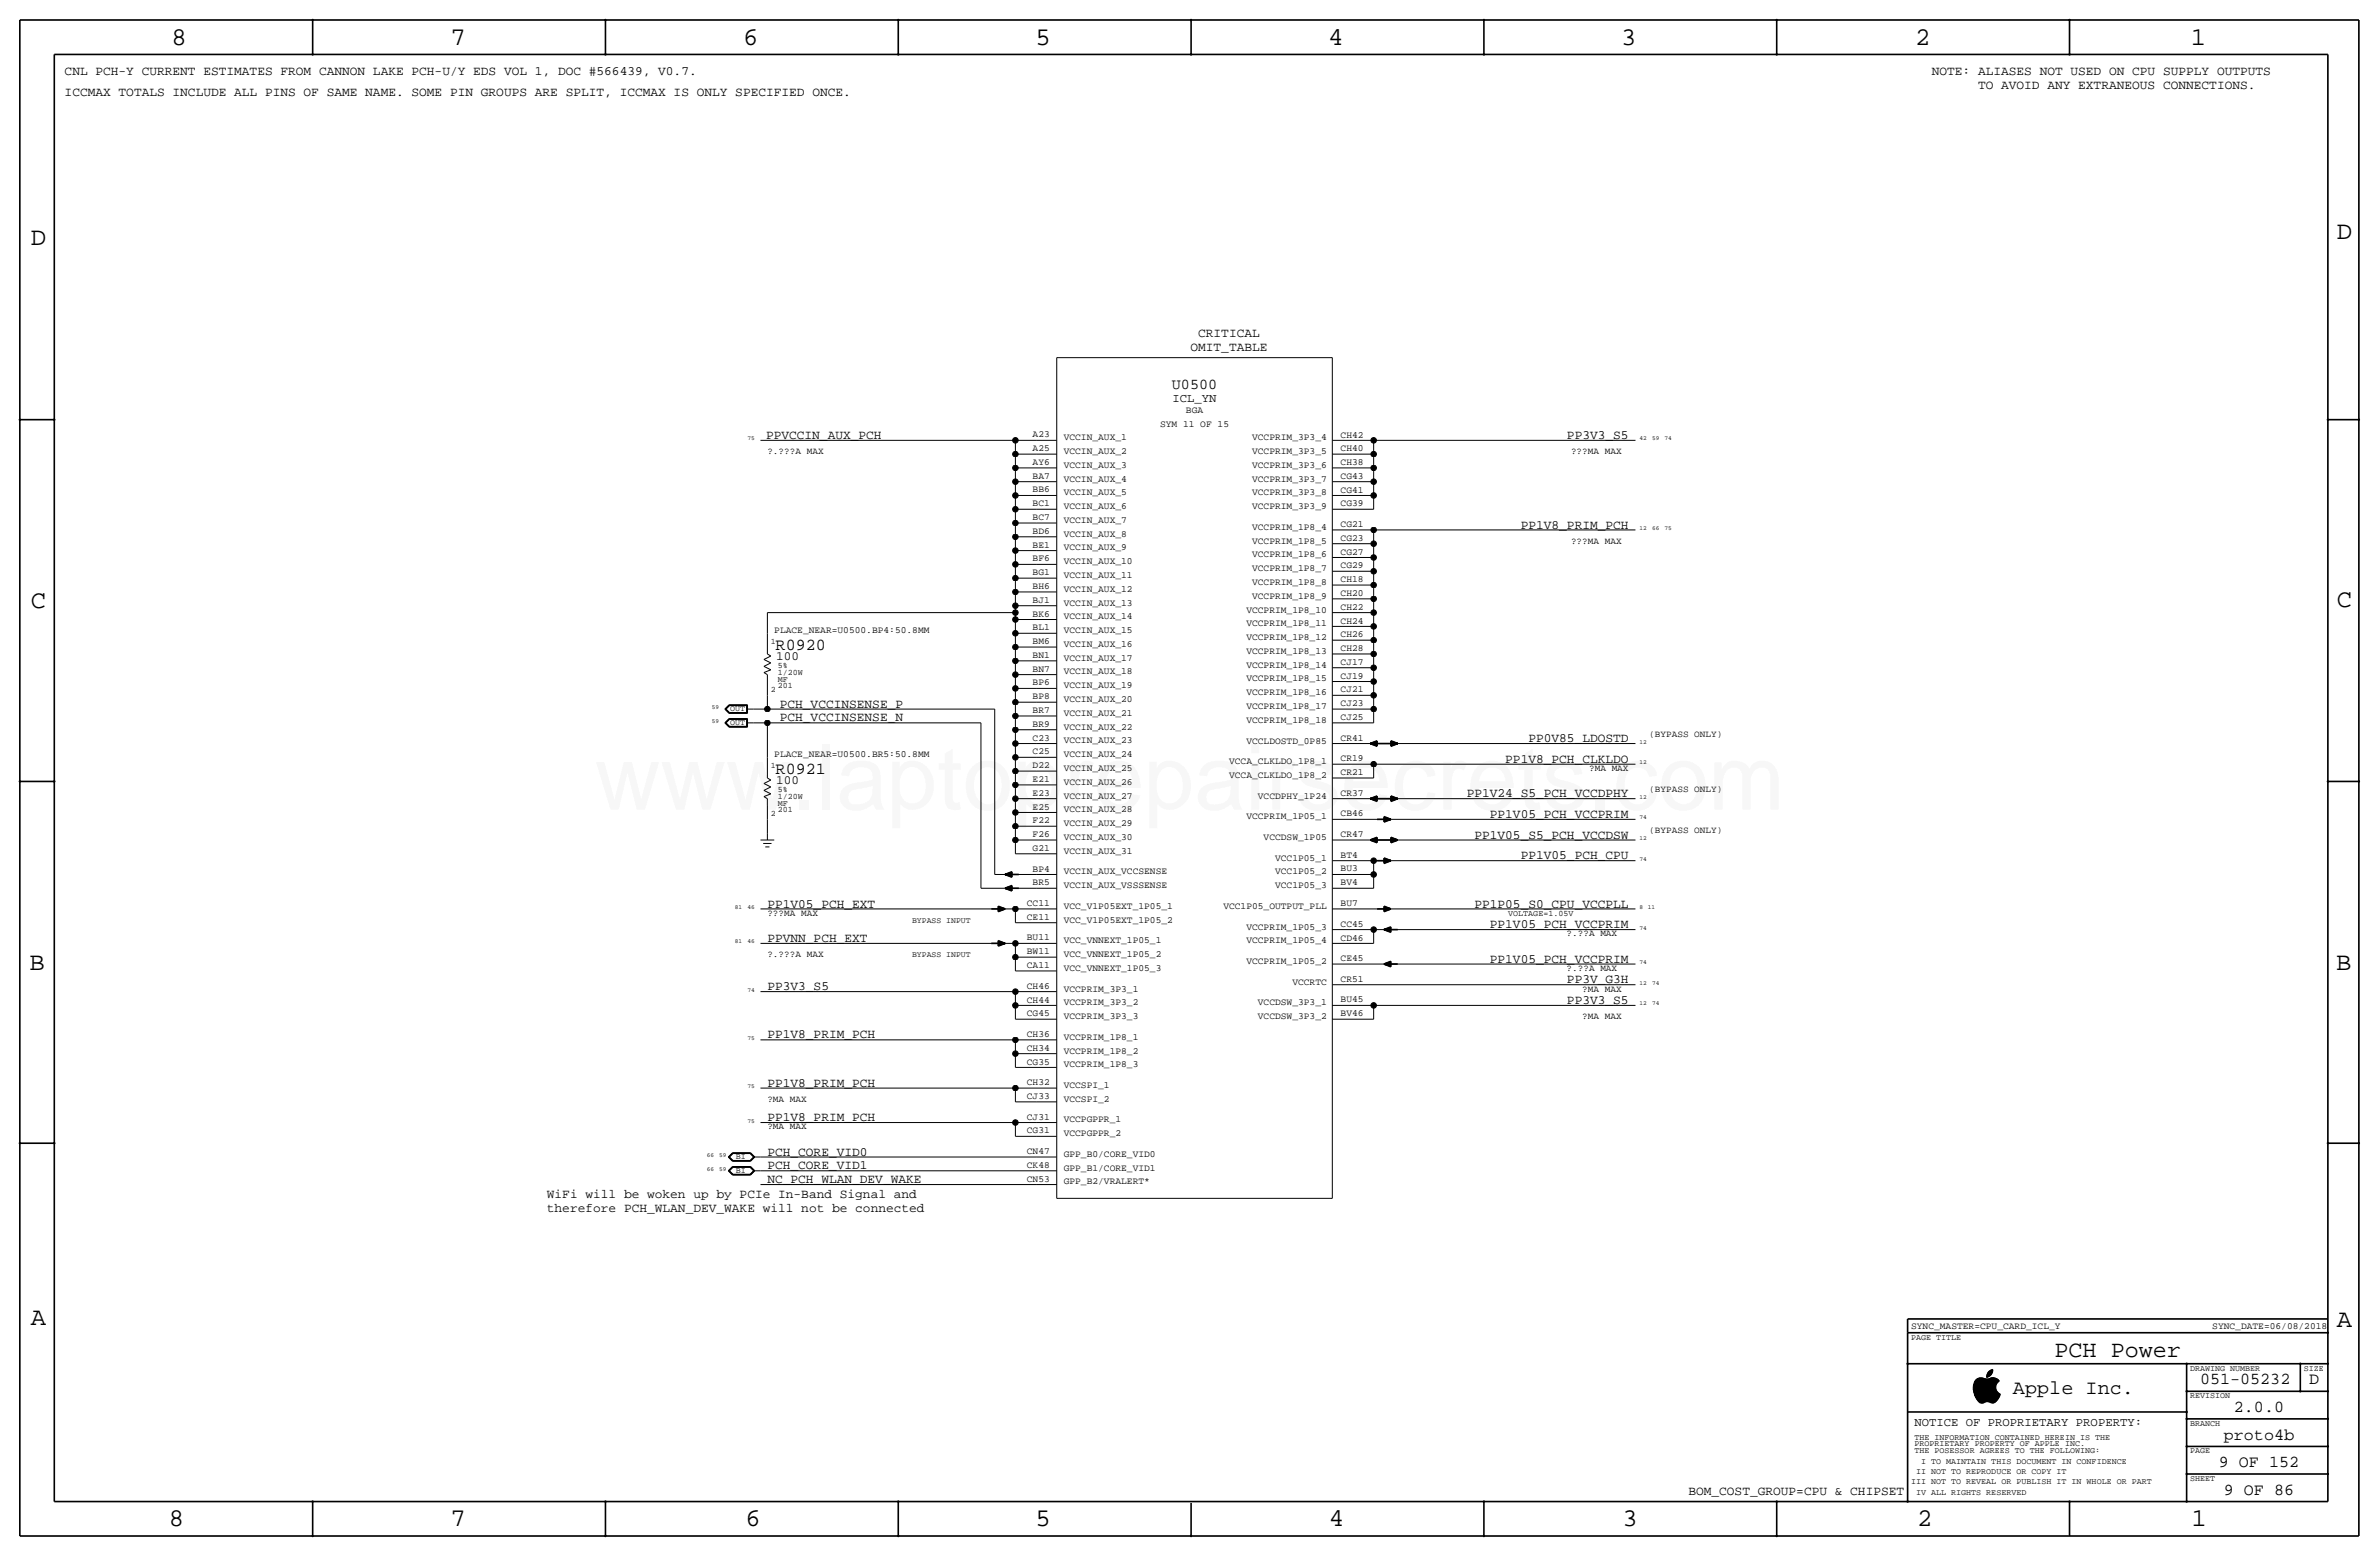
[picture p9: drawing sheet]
<svg xmlns="http://www.w3.org/2000/svg" width="877mm" height="574mm" viewBox="0 0 877 574" stroke-linecap="round" stroke-linejoin="round" font-family="sans-serif">
<defs><g id="words">
<text font-size="33.5" fill="#f00" x="219.3" y="298.4">www.laptoprepairsecrets.com</text>
<g font-size="9.4">
<text x="63.2" y="16.5">8</text>
<text x="166.1" y="16.5">7</text>
<text x="274" y="16.5">6</text>
<text x="381.7" y="16.5">5</text>
<text x="489.7" y="16.5">4</text>
<text x="597.6" y="16.5">3</text>
<text x="706.1" y="16.5">2</text>
<text x="807.7" y="16.5">1</text>
<text x="861.5" y="88.1">D</text>
<text x="11.4" y="90.4">D</text>
<text x="11.4" y="224.3">C</text>
<text x="861.5" y="223.8">C</text>
<text x="10.9" y="357.6">B</text>
<text x="861.3" y="357.4">B</text>
<text x="11.4" y="488.4">A</text>
<text x="861.5" y="489.2">A</text>
<text x="62.2" y="562.6">8</text>
<text x="166.1" y="562.6">7</text>
<text x="274.8" y="562.6">6</text>
<text x="381.7" y="562.6">5</text>
<text x="489.9" y="562.6">4</text>
<text x="598.1" y="562.6">3</text>
<text x="706.8" y="562.6">2</text>
<text x="807.9" y="562.6">1</text>
</g>
<text font-size="8.6" x="757.4" y="500.1">PCH Power</text>
<text font-size="7.4" x="742.1" y="513.9">Apple Inc.</text>
<g font-size="6.2">
<text x="286" y="239.5">R0920</text>
<text x="286" y="285.2">R0921</text>
<text x="811.1" y="510.3">051-05232</text>
<text x="851.3" y="510.3">D</text>
<text x="823.6" y="520.4">2.0.0</text>
<text x="819.9" y="530.6">proto4b</text>
<text x="818" y="540.8">9 OF 152</text>
<text x="819.9" y="550.9">9 OF 86</text>
</g>
<text font-size="5.6" x="432" y="143.3">U0500</text>
<g font-size="4.7">
<text x="23.8" y="27.7">CNL PCH-Y CURRENT ESTIMATES FROM CANNON LAKE PCH-U/Y EDS VOL 1, DOC #566439, V0.7.</text>
<text x="712.2" y="27.7">NOTE: ALIASES NOT USED ON CPU SUPPLY OUTPUTS</text>
<text x="23.8" y="35.3">ICCMAX TOTALS INCLUDE ALL PINS OF SAME NAME. SOME PIN GROUPS ARE SPLIT, ICCMAX IS ONLY SPECIFIED ONCE.</text>
<text x="729.2" y="32.8">TO AVOID ANY EXTRANEOUS CONNECTIONS.</text>
<text x="441.7" y="124.2">CRITICAL</text>
<text x="438.9" y="129.3">OMIT_TABLE</text>
<text x="282.4" y="161.8">PPVCCIN_AUX_PCH</text>
<text x="577.7" y="161.8">PP3V3_S5</text>
<text x="560.6" y="194.8">PP1V8_PRIM_PCH</text>
<text x="286.2" y="243.3">100</text>
<text x="287.5" y="260.8">PCH_VCCINSENSE_P</text>
<text x="287.5" y="265.9">PCH_VCCINSENSE_N</text>
<text x="563.5" y="273.5">PP0V85_LDOSTD</text>
<text x="555" y="281.2">PP1V8_PCH_CLKLDO</text>
<text x="286.2" y="289.1">100</text>
<text x="540.7" y="293.9">PP1V24_S5_PCH_VCCDPHY</text>
<text x="549.3" y="301.5">PP1V05_PCH_VCCPRIM</text>
<text x="543.6" y="309.1">PP1V05_S5_PCH_VCCDSW</text>
<text x="560.6" y="316.7">PP1V05_PCH_CPU</text>
<text x="282.9" y="334.5">PP1V05_PCH_EXT</text>
<text x="543.6" y="334.5">PP1P05_S0_CPU_VCCPLL</text>
<text x="282.9" y="347.2">PPVNN_PCH_EXT</text>
<text x="549.3" y="342.1">PP1V05_PCH_VCCPRIM</text>
<text x="549.3" y="354.8">PP1V05_PCH_VCCPRIM</text>
<text x="282.9" y="365">PP3V3_S5</text>
<text x="577.7" y="362.5">PP3V_G3H</text>
<text x="577.7" y="370.1">PP3V3_S5</text>
<text x="282.9" y="382.8">PP1V8_PRIM_PCH</text>
<text x="282.9" y="400.6">PP1V8_PRIM_PCH</text>
<text x="282.9" y="413.3">PP1V8_PRIM_PCH</text>
<text x="282.9" y="426">PCH_CORE_VID0</text>
<text x="282.9" y="431">PCH_CORE_VID1</text>
<text x="282.9" y="436.1">NC_PCH_WLAN_DEV_WAKE</text>
<text x="201.6" y="441.7">WiFi will be woken up by PCIe In-Band Signal and</text>
<text x="201.6" y="446.8">therefore PCH_WLAN_DEV_WAKE will not be connected</text>
<text x="622.5" y="550.9">BOM_COST_GROUP=CPU &amp; CHIPSET</text>
</g>
<g font-size="4.5">
<text x="432.3" y="148.3">ICL_YN</text>
<text x="705.8" y="525.5">NOTICE OF PROPRIETARY PROPERTY:</text>
</g>
<g font-size="3.5">
<text x="437.2" y="152.1">BGA</text>
<text x="380.7" y="161.2">A23</text>
<text x="427.7" y="157.2">SYM 11 OF 15</text>
<text x="494.3" y="161.3">CH42</text>
<text x="282.9" y="167.4">?.???A MAX</text>
<text x="380.7" y="166.3">A25</text>
<text x="392.1" y="167.3">VCCIN_AUX_2</text>
<text x="392.1" y="162.2">VCCIN_AUX_1</text>
<text x="461.6" y="167.4">VCCPRIM_3P3_5</text>
<text x="461.6" y="162.3">VCCPRIM_3P3_4</text>
<text x="494.3" y="166.3">CH40</text>
<text x="579.2" y="167.4">???MA MAX</text>
<text x="380.7" y="171.4">AY6</text>
<text x="392.1" y="172.4">VCCIN_AUX_3</text>
<text x="461.6" y="172.4">VCCPRIM_3P3_6</text>
<text x="494.3" y="171.4">CH38</text>
<text x="380.7" y="176.4">BA7</text>
<text x="392.1" y="177.5">VCCIN_AUX_4</text>
<text x="461.6" y="177.5">VCCPRIM_3P3_7</text>
<text x="494.3" y="176.5">CG43</text>
<text x="380.7" y="181.5">BB6</text>
<text x="392.1" y="182.6">VCCIN_AUX_5</text>
<text x="461.6" y="182.6">VCCPRIM_3P3_8</text>
<text x="494.3" y="181.6">CG41</text>
<text x="380.7" y="191.7">BC7</text>
<text x="380.7" y="186.6">BC1</text>
<text x="392.1" y="187.7">VCCIN_AUX_6</text>
<text x="461.6" y="187.7">VCCPRIM_3P3_9</text>
<text x="494.3" y="186.7">CG39</text>
<text x="380.7" y="196.8">BD6</text>
<text x="392.1" y="192.8">VCCIN_AUX_7</text>
<text x="392.1" y="197.9">VCCIN_AUX_8</text>
<text x="461.6" y="195.3">VCCPRIM_1P8_4</text>
<text x="494.3" y="194.3">CG21</text>
<text x="380.7" y="201.9">BE1</text>
<text x="392.1" y="202.9">VCCIN_AUX_9</text>
<text x="461.6" y="200.4">VCCPRIM_1P8_5</text>
<text x="494.3" y="199.3">CG23</text>
<text x="579.2" y="200.4">???MA MAX</text>
<text x="380.7" y="206.9">BF6</text>
<text x="392.1" y="208">VCCIN_AUX_10</text>
<text x="461.6" y="205.5">VCCPRIM_1P8_6</text>
<text x="494.3" y="209.5">CG29</text>
<text x="494.3" y="204.4">CG27</text>
<text x="380.7" y="212">BG1</text>
<text x="392.1" y="213.1">VCCIN_AUX_11</text>
<text x="461.6" y="215.6">VCCPRIM_1P8_8</text>
<text x="461.6" y="210.5">VCCPRIM_1P8_7</text>
<text x="494.3" y="214.6">CH18</text>
<text x="380.7" y="217.1">BH6</text>
<text x="392.1" y="218.1">VCCIN_AUX_12</text>
<text x="461.6" y="220.7">VCCPRIM_1P8_9</text>
<text x="494.3" y="219.7">CH20</text>
<text x="380.7" y="227.3">BK6</text>
<text x="380.7" y="222.2">BJ1</text>
<text x="392.1" y="223.2">VCCIN_AUX_13</text>
<text x="459.5" y="225.8">VCCPRIM_1P8_10</text>
<text x="494.3" y="224.8">CH22</text>
<text x="285.5" y="233.4">PLACE_NEAR=U0500.BP4:50.8MM</text>
<text x="380.7" y="232.3">BL1</text>
<text x="392.1" y="233.4">VCCIN_AUX_15</text>
<text x="392.1" y="228.3">VCCIN_AUX_14</text>
<text x="459.5" y="230.9">VCCPRIM_1P8_11</text>
<text x="494.3" y="229.8">CH24</text>
<text x="380.7" y="237.4">BM6</text>
<text x="392.1" y="238.5">VCCIN_AUX_16</text>
<text x="459.5" y="235.9">VCCPRIM_1P8_12</text>
<text x="494.3" y="234.9">CH26</text>
<text x="380.7" y="242.5">BN1</text>
<text x="392.1" y="243.5">VCCIN_AUX_17</text>
<text x="459.5" y="241">VCCPRIM_1P8_13</text>
<text x="494.3" y="245.1">CJ17</text>
<text x="494.3" y="240">CH28</text>
<text x="380.7" y="247.6">BN7</text>
<text x="392.1" y="248.6">VCCIN_AUX_18</text>
<text x="459.5" y="251.2">VCCPRIM_1P8_15</text>
<text x="459.5" y="246.1">VCCPRIM_1P8_14</text>
<text x="494.3" y="250.2">CJ19</text>
<text x="380.7" y="257.8">BP8</text>
<text x="380.7" y="252.7">BP6</text>
<text x="392.1" y="253.7">VCCIN_AUX_19</text>
<text x="459.5" y="256.3">VCCPRIM_1P8_16</text>
<text x="494.3" y="255.2">CJ21</text>
<text x="380.7" y="262.8">BR7</text>
<text x="392.1" y="263.9">VCCIN_AUX_21</text>
<text x="392.1" y="258.8">VCCIN_AUX_20</text>
<text x="459.5" y="261.4">VCCPRIM_1P8_17</text>
<text x="494.3" y="260.3">CJ23</text>
<text x="380.7" y="267.9">BR9</text>
<text x="392.1" y="268.9">VCCIN_AUX_22</text>
<text x="459.5" y="266.4">VCCPRIM_1P8_18</text>
<text x="494.3" y="265.4">CJ25</text>
<text x="380.7" y="273">C23</text>
<text x="392.1" y="274">VCCIN_AUX_23</text>
<text x="459.5" y="274.1">VCCLDOSTD_0P85</text>
<text x="494.3" y="273">CR41</text>
<text x="608" y="271.5">(BYPASS ONLY)</text>
<text x="285.5" y="279.1">PLACE_NEAR=U0500.BR5:50.8MM</text>
<text x="380.7" y="278.1">C25</text>
<text x="392.1" y="279.1">VCCIN_AUX_24</text>
<text x="453.1" y="281.7">VCCA_CLKLDO_1P8_1</text>
<text x="494.3" y="280.6">CR19</text>
<text x="380.7" y="283.2">D22</text>
<text x="392.1" y="284.2">VCCIN_AUX_25</text>
<text x="453.1" y="286.8">VCCA_CLKLDO_1P8_2</text>
<text x="494.3" y="285.7">CR21</text>
<text x="585.9" y="284.2">?MA MAX</text>
<text x="380.7" y="293.3">E23</text>
<text x="380.7" y="288.2">E21</text>
<text x="392.1" y="289.3">VCCIN_AUX_26</text>
<text x="494.3" y="293.3">CR37</text>
<text x="608" y="291.8">(BYPASS ONLY)</text>
<text x="380.7" y="298.4">E25</text>
<text x="392.1" y="299.4">VCCIN_AUX_28</text>
<text x="392.1" y="294.3">VCCIN_AUX_27</text>
<text x="463.7" y="294.4">VCCDPHY_1P24</text>
<text x="380.7" y="303.5">F22</text>
<text x="392.1" y="304.5">VCCIN_AUX_29</text>
<text x="459.5" y="302">VCCPRIM_1P05_1</text>
<text x="494.3" y="300.9">CB46</text>
<text x="380.7" y="308.6">F26</text>
<text x="392.1" y="309.6">VCCIN_AUX_30</text>
<text x="465.9" y="309.6">VCCDSW_1P05</text>
<text x="494.3" y="308.5">CR47</text>
<text x="608" y="307.1">(BYPASS ONLY)</text>
<text x="380.7" y="313.6">G21</text>
<text x="392.1" y="314.7">VCCIN_AUX_31</text>
<text x="470.1" y="317.2">VCC1P05_1</text>
<text x="494.3" y="316.1">BT4</text>
<text x="380.7" y="321.3">BP4</text>
<text x="392.1" y="322.3">VCCIN_AUX_VCCSENSE</text>
<text x="470.1" y="322.3">VCC1P05_2</text>
<text x="494.3" y="321.2">BU3</text>
<text x="380.7" y="326.3">BR5</text>
<text x="392.1" y="327.4">VCCIN_AUX_VSSSENSE</text>
<text x="470.1" y="327.4">VCC1P05_3</text>
<text x="494.3" y="326.3">BV4</text>
<text x="378.6" y="333.9">CC11</text>
<text x="392.1" y="335">VCC_V1P05EXT_1P05_1</text>
<text x="451" y="335">VCC1P05_OUTPUT_PLL</text>
<text x="494.3" y="333.9">BU7</text>
<text x="282.9" y="337.6">???MA MAX</text>
<text x="378.6" y="339">CE11</text>
<text x="392.1" y="340.1">VCC_V1P05EXT_1P05_2</text>
<text x="494.3" y="341.6">CC45</text>
<text x="378.6" y="346.6">BU11</text>
<text x="392.1" y="347.7">VCC_VNNEXT_1P05_1</text>
<text x="459.5" y="342.6">VCCPRIM_1P05_3</text>
<text x="459.5" y="347.7">VCCPRIM_1P05_4</text>
<text x="494.3" y="346.7">CD46</text>
<text x="577.5" y="345.2">?.??A MAX</text>
<text x="282.9" y="352.8">?.???A MAX</text>
<text x="378.6" y="351.7">BW11</text>
<text x="392.1" y="352.8">VCC_VNNEXT_1P05_2</text>
<text x="378.6" y="356.8">CA11</text>
<text x="392.1" y="357.8">VCC_VNNEXT_1P05_3</text>
<text x="459.5" y="355.3">VCCPRIM_1P05_2</text>
<text x="494.3" y="354.3">CE45</text>
<text x="577.5" y="357.9">?.??A MAX</text>
<text x="378.6" y="364.5">CH46</text>
<text x="392.1" y="365.5">VCCPRIM_3P3_1</text>
<text x="476.5" y="362.9">VCCRTC</text>
<text x="494.3" y="361.9">CR51</text>
<text x="583.3" y="365.5">?MA MAX</text>
<text x="378.6" y="369.6">CH44</text>
<text x="392.1" y="370.6">VCCPRIM_3P3_2</text>
<text x="463.7" y="370.5">VCCDSW_3P3_1</text>
<text x="494.3" y="369.5">BU45</text>
<text x="378.6" y="374.6">CG45</text>
<text x="392.1" y="375.6">VCCPRIM_3P3_3</text>
<text x="463.7" y="375.6">VCCDSW_3P3_2</text>
<text x="494.3" y="374.6">BV46</text>
<text x="583.3" y="375.7">?MA MAX</text>
<text x="378.6" y="382.2">CH36</text>
<text x="392.1" y="383.3">VCCPRIM_1P8_1</text>
<text x="378.6" y="387.3">CH34</text>
<text x="392.1" y="388.3">VCCPRIM_1P8_2</text>
<text x="378.6" y="392.4">CG35</text>
<text x="392.1" y="393.4">VCCPRIM_1P8_3</text>
<text x="378.6" y="400">CH32</text>
<text x="392.1" y="401.1">VCCSPI_1</text>
<text x="282.9" y="406.1">?MA MAX</text>
<text x="378.6" y="405.1">CJ33</text>
<text x="392.1" y="406.1">VCCSPI_2</text>
<text x="378.6" y="412.7">CJ31</text>
<text x="392.1" y="413.7">VCCPGPPR_1</text>
<text x="282.9" y="416.3">?MA MAX</text>
<text x="378.6" y="417.8">CG31</text>
<text x="392.1" y="418.8">VCCPGPPR_2</text>
<text x="378.6" y="425.4">CN47</text>
<text x="378.6" y="430.4">CK48</text>
<text x="392.1" y="426.4">GPP_B0/CORE_VID0</text>
<text x="392.1" y="431.5">GPP_B1/CORE_VID1</text>
<text x="378.6" y="435.5">CN53</text>
<text x="392.1" y="436.6">GPP_B2/VRALERT*</text>
<text x="704.6" y="490">SYNC_MASTER=CPU_CARD_ICL_Y</text>
<text x="815.6" y="490">SYNC_DATE=06/08/2018</text>
</g>
<g font-size="3.1">
<text x="284.2" y="237.2">1</text>
<text x="286.7" y="251.2">MF</text>
<text x="286.7" y="246.1">5%</text>
<text x="286.7" y="248.7">1/20W</text>
<text x="284.2" y="255">2</text>
<text x="286.7" y="253.7">201</text>
<text x="269.2" y="262.1">OUT</text>
<text x="269.2" y="267.2">OUT</text>
<text x="284.2" y="283">1</text>
<text x="286.7" y="291.8">5%</text>
<text x="286.7" y="294.4">1/20W</text>
<text x="286.7" y="299.5">201</text>
<text x="286.7" y="296.9">MF</text>
<text x="284.2" y="300.7">2</text>
<text x="556" y="337.6">VOLTAGE=1.05V</text>
<text x="271.3" y="427.2">BI</text>
<text x="271.3" y="432.3">BI</text>
<text x="704.5" y="493.8">PAGE TITLE</text>
<text x="807.4" y="505.2">DRAWING NUMBER</text>
<text x="849.3" y="505.2">SIZE</text>
<text x="807.4" y="515.4">REVISION</text>
<text x="807.4" y="525.5">BRANCH</text>
<text x="705.8" y="533.1">PROPRIETARY PROPERTY OF APPLE INC.</text>
<text x="705.8" y="530.6">THE INFORMATION CONTAINED HEREIN IS THE</text>
<text x="705.8" y="535.7">THE POSESSOR AGREES TO THE FOLLOWING:</text>
<text x="708.2" y="539.5">I TO MAINTAIN THIS DOCUMENT IN CONFIDENCE</text>
<text x="807.4" y="535.7">PAGE</text>
<text x="706.4" y="543.3">II NOT TO REPRODUCE OR COPY IT</text>
<text x="807.4" y="545.8">SHEET</text>
<text x="704.5" y="547.1">III NOT TO REVEAL OR PUBLISH IT IN WHOLE OR PART</text>
<text x="706.4" y="550.9">IV ALL RIGHTS RESERVED</text>
</g>
<g font-size="3">
<text x="336.2" y="340.1">BYPASS INPUT</text>
<text x="336.2" y="352.8">BYPASS INPUT</text>
</g>
<g font-size="2.3">
<text x="275.5" y="162.3">75</text>
<text x="604.5" y="162.3">42</text>
<text x="609" y="162.3">59</text>
<text x="613.6" y="162.3">74</text>
<text x="604.5" y="195.3">12</text>
<text x="609" y="195.3">66</text>
<text x="613.6" y="195.3">75</text>
<text x="262.4" y="261.4">59</text>
<text x="262.4" y="266.4">59</text>
<text x="604.5" y="274.1">12</text>
<text x="604.5" y="281.7">12</text>
<text x="604.5" y="294.4">12</text>
<text x="604.5" y="302">74</text>
<text x="604.5" y="309.6">12</text>
<text x="604.5" y="317.2">74</text>
<text x="271" y="335">81</text>
<text x="275.5" y="335">46</text>
<text x="604.5" y="335">8</text>
<text x="607.5" y="335">11</text>
<text x="271" y="347.7">81</text>
<text x="275.5" y="347.7">46</text>
<text x="604.5" y="342.6">74</text>
<text x="604.5" y="355.3">74</text>
<text x="275.5" y="365.5">74</text>
<text x="604.5" y="363">12</text>
<text x="609" y="363">74</text>
<text x="604.5" y="370.6">12</text>
<text x="609" y="370.6">74</text>
<text x="275.5" y="383.3">75</text>
<text x="275.5" y="401.1">75</text>
<text x="275.5" y="413.8">75</text>
<text x="260.6" y="431.5">66</text>
<text x="260.6" y="426.5">66</text>
<text x="265.2" y="431.5">59</text>
<text x="265.2" y="426.5">59</text>
</g>
</g></defs>
<g fill="none" stroke="#000" stroke-width=".37">
<path d="M389.6 131.8v309.9zM389.6 131.8h101.6zM491.2 131.8v309.9zM280.4 162.3h93.9zM374.3 167.4h7.7zM374.3 172.5h7.7zM374.3 177.5h7.7zM374.3 162.3h7.7zM374.3 162.3v5.1zM374.3 167.4v5.1zM374.3 172.5v5zM374.3 177.5v5.1z"/>
<path d="M382 167.4h7.6zM382 162.3h7.6zM382 172.5h7.6zM382 177.5h7.6zM491.2 177.5h7.6zM491.2 172.5h7.6zM491.2 167.4h7.6zM491.2 162.3h7.6zM498.8 167.4h7.6zM498.8 177.5h7.6zM498.8 162.3h7.6zM498.8 172.5h7.6z"/>
<path d="M506.4 162.3h96.5zM506.4 162.3v5.1zM506.4 167.4v5.1zM506.4 172.5v5zM506.4 177.5v5.1zM374.3 182.6h7.7zM374.3 187.7h7.7zM374.3 192.8h7.7zM374.3 197.9h7.7zM374.3 182.6v5.1zM374.3 187.7v5.1zM374.3 192.8v5.1z"/>
<path d="M374.3 197.9v5zM382 182.6h7.6zM382 187.7h7.6zM382 192.8h7.6zM382 197.9h7.6zM491.2 187.7h7.6zM491.2 182.6h7.6zM491.2 195.3h7.6zM498.8 195.3h7.6zM498.8 182.6h7.6zM498.8 187.7h7.6zM506.4 195.3h96.5z"/>
<path d="M506.4 195.3v5.1zM506.4 182.6v5.1zM374.3 202.9h7.7zM374.3 208h7.7zM374.3 213.1h7.7zM374.3 218.2h7.7zM374.3 202.9v5.1zM374.3 208v5.1zM374.3 213.1v5.1zM374.3 218.2v5.1zM382 218.2h7.6zM382 213.1h7.6z"/>
<path d="M382 208h7.6zM382 202.9h7.6zM491.2 215.6h7.6zM491.2 210.6h7.6zM491.2 205.5h7.6zM491.2 200.4h7.6zM498.8 200.4h7.6zM498.8 210.6h7.6zM498.8 205.5h7.6zM498.8 215.6h7.6zM506.4 200.4v5.1zM506.4 205.5v5.1z"/>
<path d="M506.4 210.6v5zM506.4 215.6v5.1zM282.9 225.8h91.4zM282.9 225.8v7.6zM282.9 233.4v7.6zM374.3 223.3h7.7zM374.3 228.3h7.7zM374.3 233.4h7.7zM374.3 238.5h7.7zM374.3 223.3v2.5zM374.3 225.8v2.5zM374.3 228.3v5.1z"/>
<path d="M374.3 233.4v5.1zM374.3 238.5v5.1zM382 223.3h7.6zM382 238.5h7.6zM382 233.4h7.6zM382 228.3h7.6zM491.2 236h7.6zM491.2 230.9h7.6zM491.2 225.8h7.6zM491.2 220.7h7.6zM498.8 225.8h7.6zM498.8 236h7.6z"/>
<path d="M498.8 220.7h7.6zM498.8 230.9h7.6zM506.4 220.7v5.1zM506.4 225.8v5.1zM506.4 230.9v5.1zM506.4 236v5zM268.8 259.8h6.8zM268.8 259.9h6.7zM268.9 260h6.5zM275.4 260v2.7zM275.5 259.9v2.9zM275.6 259.8v3.1z"/>
<path d="M281.6 247.9l1.3 .8zM281.6 245.6l2.6 1.3zM281.6 243.1l2.6 1.2zM281.6 247.9l2.6-1zM281.6 245.6l2.6-1.3zM281.6 243.1l2.6-1.3zM282.9 256.3v5.1zM282.9 248.7v7.6zM282.9 241l1.3 .8zM374.3 243.6h7.7zM374.3 248.7h7.7zM374.3 253.7h7.7z"/>
<path d="M374.3 258.8h7.7zM374.3 243.6v5.1zM374.3 248.7v5zM374.3 253.7v5.1zM374.3 258.8v5.1zM382 258.8h7.6zM382 253.7h7.6zM382 248.7h7.6zM382 243.6h7.6zM491.2 256.3h7.6zM491.2 251.2h7.6zM491.2 246.1h7.6z"/>
<path d="M491.2 241h7.6zM498.8 251.2h7.6zM498.8 241h7.6zM498.8 246.1h7.6zM498.8 256.3h7.6zM506.4 241v5.1zM506.4 246.1v5.1zM506.4 251.2v5.1zM506.4 256.3v5.1zM267.2 266.4l1.6 1.6zM267.2 261.4l1.6 1.5zM267.2 266.4l1.6-1.5z"/>
<path d="M267.2 261.4l1.6-1.6zM267.4 266.4l1.4 1.5zM267.4 261.4l1.4 1.4zM267.4 266.4l1.4-1.4zM267.4 261.4l1.4-1.5zM267.5 266.4l1.4-1.3zM267.5 261.4l1.4-1.4zM267.5 266.4l1.4 1.4zM267.5 261.4l1.4 1.3zM267.7 266.4l1.2 1.3zM267.7 261.4l1.2 1.2zM267.7 266.4l1.2-1.2z"/>
<path d="M267.7 261.4l1.2-1.3zM268.8 264.9h6.8zM268.8 268h6.8zM268.8 262.9h6.8zM268.8 265h6.7zM268.8 267.9h6.7zM268.8 262.8h6.7zM268.9 265.1h6.5zM268.9 267.8h6.5zM268.9 262.7h6.5zM268.9 265.2h6.4zM268.9 267.7h6.4z"/>
<path d="M268.9 260.1h6.4zM268.9 262.6h6.4zM275.3 265.2v2.5zM275.3 260.1v2.5zM275.3 266.4h2.5zM275.3 261.4h2.5zM275.4 265.1v2.7zM275.5 265v2.9zM275.6 264.9v3.1zM277.8 266.4h5.1zM277.8 261.4h5.1zM282.9 266.4v12.7z"/>
<path d="M282.9 279.1v7.7zM282.9 266.4h78.7zM282.9 261.4h83.8zM361.6 266.4v61zM366.7 261.4v60.9zM374.3 263.9h7.7zM374.3 269h7.7zM374.3 274.1h7.7zM374.3 279.1h7.7zM374.3 263.9v5.1zM374.3 269v5.1zM374.3 274.1v5z"/>
<path d="M374.3 279.1v5.1zM382 279.1h7.6zM382 274.1h7.6zM382 269h7.6zM382 263.9h7.6zM491.2 274.1h7.6zM491.2 266.4h7.6zM491.2 261.4h7.6zM498.8 274.1h104.1zM498.8 261.4h7.6zM498.8 266.4h7.6zM506.4 261.4v5z"/>
<path d="M281.6 293.6l1.3 .8zM281.6 291.3l2.6 1.3zM281.6 288.8l2.6 1.3zM281.6 293.6l2.6-1zM281.6 291.3l2.6-1.2zM281.6 288.8l2.6-1.3zM282.9 294.4v7.6zM282.9 286.8l1.3 .7zM374.3 284.2h7.7zM374.3 289.3h7.7zM374.3 294.4h7.7zM374.3 299.5h7.7z"/>
<path d="M374.3 284.2v5.1zM374.3 289.3v5.1zM374.3 294.4v5.1zM374.3 299.5v5zM382 299.5h7.6zM382 294.4h7.6zM382 289.3h7.6zM382 284.2h7.6zM491.2 294.4h7.6zM491.2 286.8h7.6zM491.2 281.7h7.6zM498.8 286.8h7.6z"/>
<path d="M498.8 281.7h7.6zM498.8 294.4h104.1zM506.4 281.7v5.1zM506.4 281.7h96.5zM280.4 309.6h5zM281.4 310.9h3zM282.1 312.2h1.6zM282.9 302v5.1zM282.9 307.1v2.5zM374.3 304.5h7.7zM374.3 309.6h7.7zM374.3 304.5v5.1z"/>
<path d="M374.3 309.6v5.1zM374.3 314.7h7.7zM382 314.7h7.6zM382 309.6h7.6zM382 304.5h7.6zM491.2 317.2h7.6zM491.2 302h7.6zM491.2 309.6h7.6zM498.8 317.2h7.6zM498.8 302h104.1zM498.8 309.6h104.1zM506.4 317.2h96.5z"/>
<path d="M506.4 317.2v5.1zM280.4 335h93.9zM361.6 327.4h20.4zM366.7 322.3h15.3zM374.3 335h7.7zM374.3 335v5.1zM382 322.3h7.6zM382 327.4h7.6zM382 335h7.6zM491.2 327.4h7.6zM491.2 322.3h7.6zM491.2 335h7.6z"/>
<path d="M498.8 322.3h7.6zM498.8 335h104.1zM498.8 327.4h7.6zM506.4 322.3v5.1zM280.4 347.7h93.9zM374.3 347.7h7.7zM374.3 352.8h7.7zM374.3 347.7v5.1zM374.3 352.8v5.1zM374.3 357.9h7.7zM374.3 340.1h7.7zM382 340.1h7.6z"/>
<path d="M382 347.7h7.6zM382 352.8h7.6zM382 357.9h7.6zM491.2 342.6h7.6zM491.2 355.3h7.6zM491.2 347.7h7.6zM498.8 355.3h104.1zM498.8 342.6h7.6zM498.8 347.7h7.6zM506.4 342.6h96.5zM506.4 342.6v5.1zM280.4 365.5h93.9z"/>
<path d="M374.3 370.6h7.7zM374.3 365.5h7.7zM374.3 365.5v5.1zM374.3 370.6v5.1zM374.3 375.7h7.7zM382 370.6h7.6zM382 365.5h7.6zM382 375.7h7.6zM491.2 363h7.6zM491.2 375.7h7.6zM491.2 370.6h7.6zM498.8 363h104.1z"/>
<path d="M498.8 370.6h7.6zM498.8 375.7h7.6zM506.4 370.6h96.5zM506.4 370.6v5.1zM280.4 383.3h93.9zM374.3 388.4h7.7zM374.3 383.3h7.7zM374.3 383.3v5.1zM374.3 388.4v5zM374.3 393.4h7.7zM382 383.3h7.6zM382 393.4h7.6z"/>
<path d="M382 388.4h7.6zM280.4 413.8h93.9zM280.4 401.1h93.9zM374.3 413.8h7.7zM374.3 413.8v5zM374.3 418.8h7.7zM374.3 401.1h7.7zM374.3 401.1v5zM374.3 406.1h7.7zM382 406.1h7.6zM382 401.1h7.6zM382 413.8h7.6z"/>
<path d="M382 418.8h7.6zM268.5 431.5l1.6-1.5zM268.5 426.5l1.6-1.6zM268.5 431.5l1.6 1.6zM268.5 426.5l1.6 1.5zM268.6 431.5l1.5-1.4zM268.6 426.5l1.5-1.5zM268.6 431.5l1.5 1.5zM268.6 426.5l1.5 1.4zM268.8 431.5l1.4-1.3zM268.8 426.5l1.4-1.4zM268.8 431.5l1.4 1.4z"/>
<path d="M268.8 426.5l1.4 1.3zM268.9 431.5l1.3 1.3zM268.9 426.5l1.3 1.2zM268.9 431.5l1.3-1.2zM268.9 426.5l1.3-1.3zM270.1 433.1h6.6zM270.1 428h6.6zM270.1 430h6.6zM270.1 424.9h6.6zM270.1 433h6.6zM270.1 427.9h6.6zM270.1 430.1h6.6z"/>
<path d="M270.1 425h6.6zM270.2 430.2h6.4zM270.2 425.1h6.4zM270.2 432.9h6.4zM270.2 427.8h6.4zM270.2 432.8h6.4zM270.2 427.7h6.4zM270.2 430.3h6.4zM270.2 425.2h6.4zM276.6 432.8l1.2-1.3zM276.6 427.7l1.2-1.2zM276.6 430.3l1.2 1.2z"/>
<path d="M276.6 425.2l1.2 1.3zM276.6 432.9l1.4-1.4zM276.6 427.8l1.4-1.3zM276.6 430.2l1.4 1.3zM276.6 425.1l1.4 1.4zM276.7 433l1.4-1.5zM276.7 427.9l1.4-1.4zM276.7 430.1l1.4 1.4zM276.7 425l1.4 1.5zM276.7 430l1.6 1.5zM276.7 424.9l1.6 1.6zM276.7 433.1l1.6-1.6z"/>
<path d="M276.7 428l1.6-1.5zM277.8 431.5h2.6zM277.8 426.5h2.6zM280.4 436.6h101.6zM280.4 431.5h101.6zM280.4 426.5h101.6zM382 426.5h7.6zM382 431.5h7.6zM382 436.6h7.6zM389.6 441.7h101.6zM727.5 511.7h8.3zM727.5 511.8h8.3z"/>
<path d="M727.5 511.6h8.3zM727.5 511.9h8.3zM727.5 511.1h8.3zM727.5 512.2h8.4zM727.5 512.4h8.5zM727.5 511.2h8.2zM727.5 511.3h8.2zM727.5 511.5h8.2zM727.5 511.4h8.2zM727.5 512h8.3zM727.5 512.1h8.3zM727.5 512.3h8.4z"/>
<path d="M727.6 512.7h8.5zM727.6 512.5h8.4zM727.6 512.8h8.6zM727.6 510.8h8.2zM727.6 511h8.2zM727.6 510.9h8.2zM727.6 510.7h8.2zM727.6 512.6h8.4zM727.6 513.1h8.8zM727.6 512.9h8.6zM727.6 510.6h8.3zM727.6 510.5h8.3z"/>
<path d="M727.6 513h8.7zM727.7 513.2h8.8zM727.7 510.2h8.3zM727.7 510.4h8.2zM727.7 510.3h8.3zM727.7 513.3h8.9zM727.7 513.4h9.1zM727.7 510.1h8.3zM727.8 510h8.3zM727.8 513.6h9.2zM727.8 513.5h9.1zM727.8 509.9h8.4z"/>
<path d="M727.8 513.8h9.6zM727.8 513.7h9.4zM727.8 509.8h8.5zM727.9 509.6h8.5zM727.9 513.9h9.5zM727.9 509.7h8.4zM727.9 514h9.5zM727.9 514.1h9.5zM728 509.5h8.5zM728 514.2h9.4zM728 509.4h8.6zM728 509.3h8.7z"/>
<path d="M728 514.4h9.3zM728.1 514.5h9.2zM728.1 509.2h8.8zM728.1 509.1h8.9zM728.1 514.6h9.1zM728.2 509h8.8zM728.2 514.7h9zM728.2 514.8h9zM728.3 514.9h8.8zM728.3 508.9h8.7zM728.3 508.8h8.6zM728.3 515.1h8.7z"/>
<path d="M728.3 515h8.8zM728.4 515.2h8.6zM728.4 508.7h8.4zM728.5 515.3h8.4zM728.5 515.4h8.4zM728.5 508.6h8.2zM728.6 515.5h8.2zM728.6 508.5h8zM728.7 515.6h8zM728.7 515.7h7.9zM728.7 508.4h7.7zM728.8 515.8h7.8z"/>
<path d="M728.9 515.9h7.6zM728.9 508.3h3.1zM728.9 516h7.5zM729 516.1h7.3zM729 508.2h2.6zM729.1 516.2h7.1zM729.2 516.3h6.9zM729.2 508.1l1.8-.2a3.7 3.7 0 0 0 3.3-.1 2.44 2.44 0 0 1 2.7 1.3 2.72 2.72 0 0 0 .5 4.8 3.5 3.5 0 0 1-3.1 3.2l-1.6-.4-1.1 .2M729.2 508.1a4.7 4.7 0 0 0-1.2 6.3l1.8 2.6 .8 .2 1-.3M729.3 508.1h2.1zM729.3 516.4h6.7zM729.4 516.5h6.5z"/>
<path d="M729.5 516.6h6.3zM729.6 516.7h2.5zM729.6 507.9h1.4zM729.7 516.8h2.1zM729.8 516.9h1.9zM729.9 517h1.6zM730.2 517.1h1zM732.4 507.4h.8zM732.4 507.6h.4zM732.4 507.5h.6zM732.4 507.1h1.3zM732.4 507h1.4z"/>
<path d="M732.4 507.2h1.2zM732.4 507.3h1zM732.5 506.9h1.4zM732.5 506.8h1.5zM732.5 506.7h1.6zM732.5 506.6h1.7zM732.6 506.5h1.7zM732.6 506.4h1.7zM732.7 506.3h1.7zM732.7 506.2h1.7zM732.8 506.1h1.7zM732.8 506h1.7z"/>
<path d="M732.9 505.9h1.6zM733 505.8h1.6zM733.1 505.7h1.5zM733.1 508.3h3.1zM733.2 505.6h1.4zM733.2 516.7h2.5zM733.3 505.5h1.4zM733.4 505.4h1.3zM733.4 508.2h2.6zM733.6 516.8h2zM733.6 505.3h1.1zM733.7 508.1h2.1z"/>
<path d="M733.7 505.2h1zM733.8 516.9h1.7zM733.9 505.1h.8zM733.9 507.9h1.6zM734 517h1.3zM734.1 505h.6zM734.3 517.1h.7zM734.3 507.8h.8zM734.3 504.9h.4zM734.7 504.7a2.81 2.81 0 0 0-2.3 3 2.71 2.71 0 0 0 2.3-2.9"/>
</g>
<g fill="none" stroke="#000" stroke-width=".6" stroke-linecap="butt">
<path d="M7.3 7.4v558.8zM7.3 7.4h862.3zM115.3 7.4v12.7zM223.2 7.4v12.7zM331.2 7.4v12.7zM439.1 7.4v12.7zM547.1 7.4v12.7zM655 7.4v12.7zM763 7.4v12.7zM869.6 7.4v558.8zM20 20.1v533.4zM20 20.1h838.2z"/>
<path d="M858.2 20.1v533.4zM7.3 154.7h12.7zM858.2 154.7h11.4zM505.2 274.1l2.5-.5zM505.2 274.1l2.5-.8zM505.2 274.1l2.5 .7zM505.2 274.1l2.5 .5zM505.2 274.1l2.5-1zM505.2 274.1l2.5 1zM505.2 274.1l2.5 .2zM505.2 274.1l2.5-.3zM505.2 274.1h10.1z"/>
<path d="M507.7 273.1v2zM512.8 273.3l2.5 .8zM512.8 275.1l2.5-1zM512.8 273.1l2.5 1zM512.8 273.6l2.5 .5zM512.8 274.8l2.5-.7zM512.8 274.6l2.5-.5zM512.8 274.3l2.5-.2zM512.8 273.8l2.5 .3zM512.8 273.1v2zM7.3 288h12.7zM505.2 294.4l2.5-.5z"/>
<path d="M505.2 294.4l2.5-.8zM505.2 294.4l2.5 .7zM505.2 294.4l2.5 .5zM505.2 294.4l2.5-1zM505.2 294.4l2.5 1zM505.2 294.4l2.5 .2zM505.2 294.4l2.5-.3zM505.2 294.4h10.1zM507.7 293.4v2zM512.8 293.6l2.5 .8zM512.8 295.4l2.5-1zM512.8 293.4l2.5 1z"/>
<path d="M512.8 293.9l2.5 .5zM512.8 295.1l2.5-.7zM512.8 294.9l2.5-.5zM512.8 294.6l2.5-.2zM512.8 294.1l2.5 .3zM512.8 293.4v2zM858.2 288h11.4zM505.2 309.6l2.5-.5zM505.2 309.6l2.5-.7zM505.2 309.6l2.5 .8zM505.2 309.6l2.5 .5zM505.2 309.6l2.5-1z"/>
<path d="M505.2 309.6l2.5 1zM505.2 309.6l2.5 .3zM505.2 309.6l2.5-.2zM505.2 309.6h10.1zM507.7 308.6v2zM507.7 302h5.1zM507.7 317.2h5.1zM510.2 301v2zM510.2 316.2v2.1zM510.2 302.5l2.6-.5zM510.2 302.8l2.6-.8zM510.2 301.5l2.6 .5z"/>
<path d="M510.2 301.8l2.6 .2zM510.2 302.3l2.6-.3zM510.2 301l2.6 1zM510.2 303l2.6-1zM510.2 301.2l2.6 .8zM510.2 317.8l2.6-.6zM510.2 318l2.6-.8zM510.2 316.7l2.6 .5zM510.2 317l2.6 .2zM510.2 317.5l2.6-.3zM510.2 316.2l2.6 1zM510.2 318.3l2.6-1.1z"/>
<path d="M510.2 316.5l2.6 .7zM512.8 308.9l2.5 .7zM512.8 310.6l2.5-1zM512.8 308.6l2.5 1zM512.8 309.1l2.5 .5zM512.8 310.4l2.5-.8zM512.8 310.1l2.5-.5zM512.8 309.9l2.5-.3zM512.8 309.4l2.5 .2zM512.8 308.6v2zM365.5 335h5zM368 335.5l2.5-.5z"/>
<path d="M368 335.8l2.5-.8zM368 334.5l2.5 .5zM368 334.8l2.5 .2zM368 335.3l2.5-.3zM368 334l2.5 1zM368 336l2.5-1zM368 334.3l2.5 .7zM368 334v2zM370.5 327.4l2.6 .5zM370.5 327.4l2.6 .8zM370.5 327.4l2.6-.5zM370.5 327.4l2.6-.2z"/>
<path d="M370.5 327.4l2.6 .3zM370.5 327.4l2.6-1zM370.5 327.4l2.6 1zM370.5 327.4l2.6-.8zM370.5 327.4h5.1zM370.5 322.3l2.6 .5zM370.5 322.3l2.6 .8zM370.5 322.3l2.6-.5zM370.5 322.3l2.6-.2zM370.5 322.3l2.6 .3zM370.5 322.3l2.6-1zM370.5 322.3l2.6 1z"/>
<path d="M370.5 322.3l2.6-.7zM370.5 322.3h5.1zM373.1 326.4v2zM373.1 321.3v2zM507.7 335h5.1zM510.2 334v2zM510.2 335.5l2.6-.5zM510.2 335.8l2.6-.8zM510.2 334.5l2.6 .5zM510.2 334.8l2.6 .2zM510.2 335.3l2.6-.3zM510.2 334l2.6 1z"/>
<path d="M510.2 336l2.6-1zM510.2 334.3l2.6 .7zM365.5 347.7h5zM368 348.2l2.5-.5zM368 348.5l2.5-.8zM368 347.2l2.5 .5zM368 347.5l2.5 .2zM368 348l2.5-.3zM368 346.7l2.5 1zM368 348.7l2.5-1zM368 347l2.5 .7zM368 346.7v2z"/>
<path d="M510.2 342.6l2.6 .6zM510.2 342.6l2.6 .8zM510.2 342.6l2.6-.5zM510.2 342.6l2.6-.2zM510.2 342.6l2.6 .3zM510.2 342.6l2.6-1zM510.2 342.6l2.6 1.1zM510.2 342.6l2.6-.7zM510.2 342.6h5.1zM510.2 355.3l2.6 .6zM510.2 355.3l2.6 .8zM510.2 355.3l2.6-.5z"/>
<path d="M510.2 355.3l2.6-.2zM510.2 355.3l2.6 .3zM510.2 355.3l2.6-1zM510.2 355.3l2.6 1.1zM510.2 355.3l2.6-.7zM510.2 355.3h5.1zM512.8 341.6v2.1zM512.8 354.3v2.1zM7.3 421.4h12.7zM858.2 421.4h11.4zM703.3 491.2h154.9zM703.3 486.2v5z"/>
<path d="M703.3 486.2h154.9zM703.3 491.2v62.3zM703.3 502.7h154.9zM806.1 502.7v50.8zM806.1 512.8h52.1zM848.1 502.7v10.1zM703.3 520.4h102.8zM806.1 533.1h52.1zM806.1 523h52.1zM20 553.5h838.2zM115.3 553.5v12.7zM223.2 553.5v12.7z"/>
<path d="M331.2 553.5v12.7zM439.1 554v12.2zM547.1 553.5v12.7zM655 553.5v12.7zM763 553.5v12.7zM806.1 543.3h52.1zM7.3 566.2h862.3z"/>
</g>
<g fill="#000" stroke="#000" stroke-width=".37">
<path d="M115.1 7.2h.4v.3h-.4zM115.1 19.9h.4v.3h-.4zM223 7.2h.4v.3h-.4zM223 19.9h.4v.3h-.4zM331 19.9h.4v.3h-.4zM331 7.2h.4v.3h-.4zM438.9 7.2h.4v.3h-.4zM438.9 19.9h.4v.3h-.4zM546.9 7.2h.4v.3h-.4zM546.9 19.9h.4v.3h-.4zM654.8 19.9h.4v.3h-.4zM654.8 7.2h.4v.3h-.4z"/>
<path d="M762.8 19.9h.4v.3h-.4zM762.8 7.2h.4v.3h-.4zM7.1 154.5h.4v.4h-.4zM19.8 154.5h.4v.4h-.4zM858 154.5h.4v.4h-.4zM869.5 154.5h.3v.4h-.3zM7.1 287.9h.4v.3h-.4zM19.8 287.9h.4v.3h-.4zM858 287.9h.4v.3h-.4zM869.5 287.9h.3v.3h-.3zM7.1 421.2h.4v.4h-.4zM19.8 421.2h.4v.4h-.4z"/>
<path d="M858 421.2h.4v.4h-.4zM869.5 421.2h.3v.4h-.3zM858 491.1h.4v.3h-.4zM703.1 502.5h.4v.3h-.4zM806 502.5h.3v.3h-.3zM806 512.7h.3v.3h-.3zM847.9 512.7h.3v.3h-.3zM847.9 502.5h.3v.3h-.3zM858 502.5h.4v.3h-.4zM858 512.7h.4v.3h-.4zM806 520.3h.3v.3h-.3zM806 522.8h.3v.4h-.3z"/>
<path d="M806 533h.3v.3h-.3zM858 522.8h.4v.4h-.4zM858 533h.4v.3h-.4zM115.1 553.3h.4v.3h-.4zM223 553.3h.4v.3h-.4zM331 553.3h.4v.3h-.4zM546.9 553.3h.4v.3h-.4zM654.8 553.3h.4v.3h-.4zM703.1 553.3h.4v.3h-.4zM762.8 553.3h.4v.3h-.4zM806 543.1h.3v.4h-.3zM806 553.3h.3v.3h-.3z"/>
<path d="M858 543.1h.4v.4h-.4zM115.1 566h.4v.3h-.4zM223 566h.4v.3h-.4zM331 566h.4v.3h-.4zM438.9 566h.4v.3h-.4zM546.9 566h.4v.3h-.4zM654.8 566h.4v.3h-.4z"/>
<circle cx="374.3" cy="162.3" r="1.02"/>
<circle cx="374.3" cy="167.4" r="1.02"/>
<circle cx="374.3" cy="177.5" r="1.02"/>
<circle cx="374.3" cy="172.5" r="1.02"/>
<circle cx="506.4" cy="162.3" r="1.02"/>
<circle cx="506.4" cy="177.5" r="1.02"/>
<circle cx="506.4" cy="172.5" r="1.02"/>
<circle cx="506.4" cy="167.4" r="1.02"/>
<circle cx="374.3" cy="182.6" r="1.02"/>
<circle cx="374.3" cy="192.8" r="1.02"/>
<circle cx="374.3" cy="187.7" r="1.02"/>
<circle cx="374.3" cy="197.9" r="1.02"/>
<circle cx="506.4" cy="195.3" r="1.02"/>
<circle cx="506.4" cy="182.6" r="1.02"/>
<circle cx="374.3" cy="218.2" r="1.02"/>
<circle cx="374.3" cy="202.9" r="1.02"/>
<circle cx="374.3" cy="208" r="1.02"/>
<circle cx="374.3" cy="213.1" r="1.02"/>
<circle cx="506.4" cy="200.4" r="1.02"/>
<circle cx="506.4" cy="205.5" r="1.02"/>
<circle cx="506.4" cy="210.6" r="1.02"/>
<circle cx="506.4" cy="215.6" r="1.02"/>
<circle cx="374.3" cy="228.3" r="1.02"/>
<circle cx="374.3" cy="238.5" r="1.02"/>
<circle cx="374.3" cy="223.3" r="1.02"/>
<circle cx="374.3" cy="233.4" r="1.02"/>
<circle cx="374.3" cy="225.8" r="1.02"/>
<circle cx="506.4" cy="220.7" r="1.02"/>
<circle cx="506.4" cy="230.9" r="1.02"/>
<circle cx="506.4" cy="225.8" r="1.02"/>
<circle cx="506.4" cy="236" r="1.02"/>
<circle cx="374.3" cy="258.8" r="1.02"/>
<circle cx="374.3" cy="253.7" r="1.02"/>
<circle cx="374.3" cy="243.6" r="1.02"/>
<circle cx="374.3" cy="248.7" r="1.02"/>
<circle cx="506.4" cy="256.3" r="1.02"/>
<circle cx="506.4" cy="246.1" r="1.02"/>
<circle cx="506.4" cy="251.2" r="1.02"/>
<circle cx="506.4" cy="241" r="1.02"/>
<circle cx="282.9" cy="266.4" r="1.02"/>
<circle cx="282.9" cy="261.4" r="1.02"/>
<circle cx="374.3" cy="269" r="1.02"/>
<circle cx="374.3" cy="279.1" r="1.02"/>
<circle cx="374.3" cy="263.9" r="1.02"/>
<circle cx="374.3" cy="274.1" r="1.02"/>
<circle cx="506.4" cy="261.4" r="1.02"/>
<circle cx="374.3" cy="284.2" r="1.02"/>
<circle cx="374.3" cy="299.5" r="1.02"/>
<circle cx="374.3" cy="289.3" r="1.02"/>
<circle cx="374.3" cy="294.4" r="1.02"/>
<circle cx="506.4" cy="281.7" r="1.02"/>
<circle cx="374.3" cy="309.6" r="1.02"/>
<circle cx="374.3" cy="304.5" r="1.02"/>
<circle cx="506.4" cy="317.2" r="1.02"/>
<circle cx="374.3" cy="335" r="1.02"/>
<circle cx="506.4" cy="322.3" r="1.02"/>
<circle cx="374.3" cy="347.7" r="1.02"/>
<circle cx="374.3" cy="352.8" r="1.02"/>
<circle cx="506.4" cy="342.6" r="1.02"/>
<circle cx="374.3" cy="365.5" r="1.02"/>
<circle cx="374.3" cy="370.6" r="1.02"/>
<circle cx="506.4" cy="370.6" r="1.02"/>
<circle cx="374.3" cy="388.4" r="1.02"/>
<circle cx="374.3" cy="383.3" r="1.02"/>
<circle cx="374.3" cy="401.1" r="1.02"/>
<circle cx="374.3" cy="413.8" r="1.02"/>
</g>
<use href="#words"/>
</svg>
